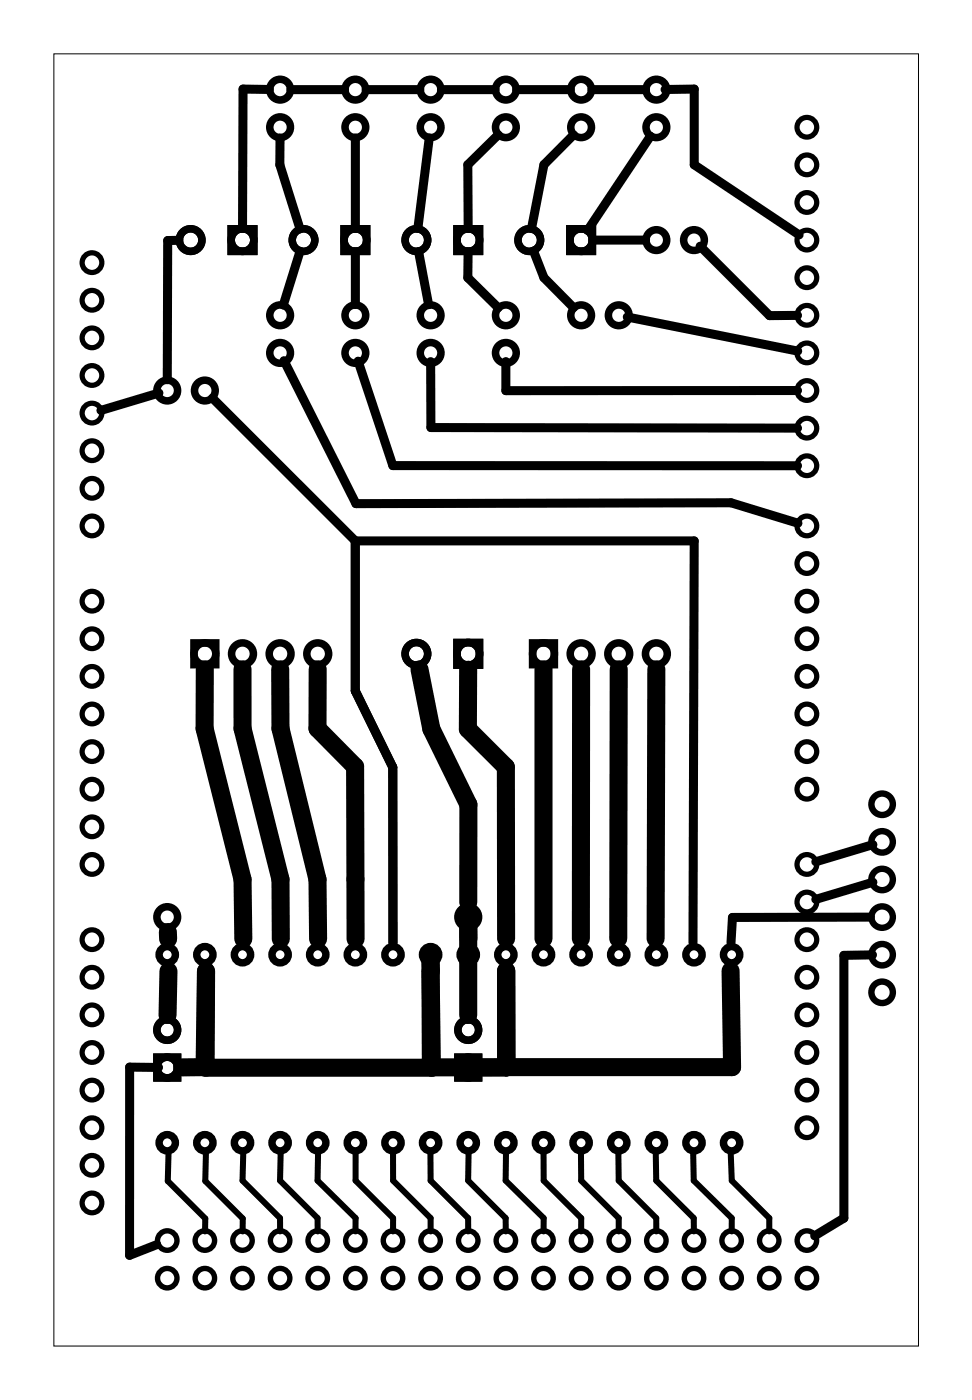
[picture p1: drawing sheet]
<svg xmlns="http://www.w3.org/2000/svg" width="66mm" height="95mm" viewBox="0 0 66 95" stroke-linecap="round" stroke-linejoin="round" font-family="sans-serif">
<g fill="none" stroke="#000" stroke-width=".07">
<path d="M3.6 3.6h58.4v87.3h-58.4z"/>
<circle cx="11.4" cy="77.2" r=".56"/>
<circle cx="11.4" cy="64.5" r=".56"/>
<circle cx="13.9" cy="77.2" r=".56"/>
<circle cx="13.9" cy="64.5" r=".56"/>
<circle cx="16.4" cy="77.2" r=".56"/>
<circle cx="16.4" cy="64.5" r=".56"/>
<circle cx="19" cy="77.2" r=".56"/>
<circle cx="19" cy="64.5" r=".56"/>
<circle cx="21.5" cy="77.2" r=".56"/>
<circle cx="21.5" cy="64.5" r=".56"/>
<circle cx="24" cy="64.5" r=".56"/>
<circle cx="24" cy="77.2" r=".56"/>
<circle cx="26.5" cy="77.2" r=".56"/>
<circle cx="26.5" cy="64.5" r=".56"/>
<circle cx="29.1" cy="77.2" r=".56"/>
<circle cx="29.1" cy="64.5" r=".56"/>
<circle cx="31.6" cy="77.1" r=".56"/>
<circle cx="31.6" cy="64.5" r=".56"/>
<circle cx="34.2" cy="64.5" r=".56"/>
<circle cx="34.2" cy="77.1" r=".56"/>
<circle cx="36.7" cy="64.5" r=".56"/>
<circle cx="36.7" cy="77.1" r=".56"/>
<circle cx="39.2" cy="64.5" r=".56"/>
<circle cx="39.2" cy="77.1" r=".56"/>
<circle cx="41.7" cy="64.5" r=".56"/>
<circle cx="41.7" cy="77.1" r=".56"/>
<circle cx="44.3" cy="64.5" r=".56"/>
<circle cx="44.3" cy="77.1" r=".56"/>
<circle cx="46.8" cy="64.5" r=".56"/>
<circle cx="46.8" cy="77.1" r=".56"/>
<circle cx="49.3" cy="64.5" r=".56"/>
<circle cx="49.3" cy="77.1" r=".56"/>
</g>
<g fill="none" stroke="#000" stroke-width=".51">
<path d="M15.6 15.5h1.5v1.5h-1.5zM23.2 15.5h1.6v1.5h-1.6zM30.8 15.5h1.6v1.5h-1.6zM38.5 15.5h1.5v1.5h-1.5zM13.1 43.4h1.5v1.5h-1.5zM30.8 43.4h1.6v1.5h-1.6zM36 43.4h1.4v1.5h-1.4zM10.6 71.4h1.4v1.4h-1.4zM30.9 71.4h1.4v1.4h-1.4z"/>
<circle cx="12.9" cy="16.2" r=".76"/>
<circle cx="16.4" cy="16.2" r=".76"/>
<circle cx="18.9" cy="6.1" r=".7"/>
<circle cx="18.9" cy="8.6" r=".7"/>
<circle cx="20.5" cy="16.2" r=".76"/>
<circle cx="24" cy="6.1" r=".7"/>
<circle cx="24" cy="8.6" r=".7"/>
<circle cx="24" cy="16.2" r=".76"/>
<circle cx="28.1" cy="16.2" r=".76"/>
<circle cx="29.1" cy="6.1" r=".7"/>
<circle cx="29.1" cy="8.6" r=".7"/>
<circle cx="31.6" cy="16.2" r=".76"/>
<circle cx="34.1" cy="6.1" r=".7"/>
<circle cx="34.1" cy="8.6" r=".7"/>
<circle cx="35.7" cy="16.2" r=".76"/>
<circle cx="39.2" cy="16.2" r=".76"/>
<circle cx="39.2" cy="6.1" r=".7"/>
<circle cx="39.2" cy="8.6" r=".7"/>
<circle cx="44.3" cy="6.1" r=".7"/>
<circle cx="44.3" cy="8.6" r=".7"/>
<circle cx="44.3" cy="16.2" r=".7"/>
<circle cx="46.8" cy="16.2" r=".7"/>
<circle cx="11.3" cy="26.4" r=".7"/>
<circle cx="13.8" cy="26.4" r=".7"/>
<circle cx="18.9" cy="21.3" r=".7"/>
<circle cx="18.9" cy="23.8" r=".7"/>
<circle cx="24" cy="21.3" r=".7"/>
<circle cx="24" cy="23.8" r=".7"/>
<circle cx="29.1" cy="21.3" r=".7"/>
<circle cx="29.1" cy="23.8" r=".7"/>
<circle cx="34.1" cy="21.3" r=".7"/>
<circle cx="34.1" cy="23.8" r=".7"/>
<circle cx="39.2" cy="21.3" r=".7"/>
<circle cx="41.8" cy="21.3" r=".7"/>
<circle cx="13.8" cy="44.2" r=".74"/>
<circle cx="16.4" cy="44.2" r=".74"/>
<circle cx="18.9" cy="44.2" r=".74"/>
<circle cx="21.4" cy="44.2" r=".74"/>
<circle cx="28.1" cy="44.2" r=".76"/>
<circle cx="31.6" cy="44.2" r=".76"/>
<circle cx="36.7" cy="44.2" r=".74"/>
<circle cx="39.2" cy="44.2" r=".74"/>
<circle cx="41.8" cy="44.2" r=".74"/>
<circle cx="44.3" cy="44.2" r=".74"/>
<circle cx="11.3" cy="72.1" r=".7"/>
<circle cx="11.3" cy="69.6" r=".7"/>
<circle cx="11.3" cy="61.9" r=".7"/>
<circle cx="31.6" cy="72.1" r=".7"/>
<circle cx="31.6" cy="69.6" r=".7"/>
<circle cx="31.6" cy="61.9" r=".7"/>
</g>
<g fill="none" stroke="#000" stroke-width=".5">
<circle cx="11.3" cy="77.2" r=".55"/>
<circle cx="11.3" cy="64.5" r=".55"/>
<circle cx="13.8" cy="77.2" r=".55"/>
<circle cx="13.8" cy="64.5" r=".55"/>
<circle cx="16.4" cy="77.2" r=".55"/>
<circle cx="16.4" cy="64.5" r=".55"/>
<circle cx="18.9" cy="77.2" r=".55"/>
<circle cx="18.9" cy="64.5" r=".55"/>
<circle cx="21.4" cy="77.2" r=".55"/>
<circle cx="21.4" cy="64.5" r=".55"/>
<circle cx="24" cy="77.2" r=".55"/>
<circle cx="24" cy="64.5" r=".55"/>
<circle cx="26.5" cy="77.2" r=".55"/>
<circle cx="26.5" cy="64.5" r=".55"/>
<circle cx="29.1" cy="77.2" r=".55"/>
<circle cx="29.1" cy="64.5" r=".55"/>
<circle cx="31.6" cy="77.2" r=".55"/>
<circle cx="31.6" cy="64.5" r=".55"/>
<circle cx="34.1" cy="77.2" r=".55"/>
<circle cx="34.1" cy="64.5" r=".55"/>
<circle cx="36.7" cy="77.2" r=".55"/>
<circle cx="36.7" cy="64.5" r=".55"/>
<circle cx="39.2" cy="77.2" r=".55"/>
<circle cx="39.2" cy="64.5" r=".55"/>
<circle cx="41.8" cy="77.2" r=".55"/>
<circle cx="41.8" cy="64.5" r=".55"/>
<circle cx="44.3" cy="77.2" r=".55"/>
<circle cx="44.3" cy="64.5" r=".55"/>
<circle cx="46.8" cy="77.2" r=".55"/>
<circle cx="46.8" cy="64.5" r=".55"/>
<circle cx="49.4" cy="77.2" r=".55"/>
<circle cx="49.4" cy="64.5" r=".55"/>
</g>
<g fill="none" stroke="#000" stroke-width=".43">
<circle cx="59.5" cy="59.4" r=".72"/>
<circle cx="59.5" cy="54.3" r=".72"/>
<circle cx="59.5" cy="56.9" r=".72"/>
<circle cx="59.5" cy="61.9" r=".72"/>
<circle cx="59.5" cy="67" r=".72"/>
<circle cx="59.5" cy="64.5" r=".72"/>
</g>
<g fill="none" stroke="#000" stroke-width=".35">
<circle cx="6.2" cy="17.7" r=".66"/>
<circle cx="54.5" cy="11.1" r=".66"/>
<circle cx="54.5" cy="8.6" r=".66"/>
<circle cx="54.5" cy="16.2" r=".66"/>
<circle cx="54.5" cy="18.8" r=".66"/>
<circle cx="54.5" cy="13.7" r=".66"/>
<circle cx="6.2" cy="35.5" r=".66"/>
<circle cx="6.2" cy="33" r=".66"/>
<circle cx="6.2" cy="27.9" r=".66"/>
<circle cx="6.2" cy="30.4" r=".66"/>
<circle cx="6.2" cy="25.4" r=".66"/>
<circle cx="6.2" cy="20.3" r=".66"/>
<circle cx="6.2" cy="22.8" r=".66"/>
<circle cx="54.5" cy="38.1" r=".66"/>
<circle cx="54.5" cy="35.5" r=".66"/>
<circle cx="54.5" cy="23.8" r=".66"/>
<circle cx="54.5" cy="31.5" r=".66"/>
<circle cx="54.5" cy="28.9" r=".66"/>
<circle cx="54.5" cy="26.4" r=".66"/>
<circle cx="54.5" cy="21.3" r=".66"/>
<circle cx="6.2" cy="40.6" r=".66"/>
<circle cx="6.2" cy="43.1" r=".66"/>
<circle cx="6.2" cy="48.2" r=".66"/>
<circle cx="6.2" cy="53.3" r=".66"/>
<circle cx="6.2" cy="55.8" r=".66"/>
<circle cx="6.2" cy="45.7" r=".66"/>
<circle cx="6.2" cy="58.4" r=".66"/>
<circle cx="6.2" cy="50.8" r=".66"/>
<circle cx="54.5" cy="45.7" r=".66"/>
<circle cx="54.5" cy="40.6" r=".66"/>
<circle cx="54.5" cy="58.4" r=".66"/>
<circle cx="54.5" cy="53.3" r=".66"/>
<circle cx="54.5" cy="48.2" r=".66"/>
<circle cx="54.5" cy="43.1" r=".66"/>
<circle cx="54.5" cy="50.8" r=".66"/>
<circle cx="6.2" cy="76.2" r=".66"/>
<circle cx="6.2" cy="73.6" r=".66"/>
<circle cx="6.2" cy="66" r=".66"/>
<circle cx="6.2" cy="68.5" r=".66"/>
<circle cx="6.2" cy="78.7" r=".66"/>
<circle cx="6.2" cy="71.1" r=".66"/>
<circle cx="6.2" cy="63.5" r=".66"/>
<circle cx="54.5" cy="68.5" r=".66"/>
<circle cx="54.5" cy="66" r=".66"/>
<circle cx="54.5" cy="60.9" r=".66"/>
<circle cx="54.5" cy="73.6" r=".66"/>
<circle cx="54.5" cy="71.1" r=".66"/>
<circle cx="54.5" cy="63.5" r=".66"/>
<circle cx="54.5" cy="76.2" r=".66"/>
<circle cx="6.2" cy="81.2" r=".66"/>
</g>
<g fill="none" stroke="#000" stroke-width=".36">
<circle cx="11.3" cy="83.8" r=".66"/>
<circle cx="11.3" cy="86.3" r=".66"/>
<circle cx="13.8" cy="83.8" r=".66"/>
<circle cx="13.8" cy="86.3" r=".66"/>
<circle cx="16.4" cy="86.3" r=".66"/>
<circle cx="16.4" cy="83.8" r=".66"/>
<circle cx="18.9" cy="86.3" r=".66"/>
<circle cx="18.9" cy="83.8" r=".66"/>
<circle cx="21.4" cy="83.8" r=".66"/>
<circle cx="21.4" cy="86.3" r=".66"/>
<circle cx="24" cy="83.8" r=".66"/>
<circle cx="24" cy="86.3" r=".66"/>
<circle cx="26.5" cy="83.8" r=".66"/>
<circle cx="26.5" cy="86.3" r=".66"/>
<circle cx="29.1" cy="83.8" r=".66"/>
<circle cx="29.1" cy="86.3" r=".66"/>
<circle cx="31.6" cy="83.8" r=".66"/>
<circle cx="31.6" cy="86.3" r=".66"/>
<circle cx="34.1" cy="83.8" r=".66"/>
<circle cx="34.1" cy="86.3" r=".66"/>
<circle cx="36.7" cy="83.8" r=".66"/>
<circle cx="36.7" cy="86.3" r=".66"/>
<circle cx="39.2" cy="83.8" r=".66"/>
<circle cx="39.2" cy="86.3" r=".66"/>
<circle cx="41.8" cy="83.8" r=".66"/>
<circle cx="41.8" cy="86.3" r=".66"/>
<circle cx="44.3" cy="83.8" r=".66"/>
<circle cx="44.3" cy="86.3" r=".66"/>
<circle cx="46.8" cy="86.3" r=".66"/>
<circle cx="46.8" cy="83.8" r=".66"/>
<circle cx="49.4" cy="83.8" r=".66"/>
<circle cx="49.4" cy="86.3" r=".66"/>
<circle cx="51.9" cy="83.8" r=".66"/>
<circle cx="51.9" cy="86.3" r=".66"/>
<circle cx="54.5" cy="83.8" r=".66"/>
<circle cx="54.5" cy="86.3" r=".66"/>
</g>
<g fill="none" stroke="#000" stroke-width=".61">
<path d="M12.1 16.2h-.8v9.4M18.2 6h-1.8v9.4M18.9 9.3v1.8l1.4 4.4M19.6 6.1h3.7M20.3 17l-1.2 3.6M24 9.3v6.1M24 17v3.6M24.7 6.1h3.6M28.3 17l.6 3.6M29 9.3l-.8 6.1M29.8 6.1h3.6M31.6 17v1.8l2 2"/>
<path d="M33.6 9.1l-2 2v4.3M34.9 6.1h3.6M36 16.9l.7 1.9 2 2M38.7 9.1l-2 2-.8 4.3M40 6.1h3.6M40 16.2h3.6M43.9 9.2l-4.2 6.4M44.9 6h2v5.1l7 4.8M47.3 16.6l4.6 4.7h1.9M10.7 26.5l-3.9 1.2M14.3 26.9l9.7 9.6M19.2 24.4l4.8 9.6h25.3l4.6 1.3"/>
<path d="M24 36.5h22.9l-.1 27.2M24 36.5v10.2l2.5 5.1v11.9M24.2 24.4l2.3 7 27.3 .1M29.1 24.4v4.5h24.7M34.1 24.4v2h19.7M42.3 21.4l11.6 2.3M58.9 59.6l-3.8 1.1M58.9 57l-3.8 1.2M10.7 72.1h-1.9l-.1 12.7 1.9-.7M31.6 62.7v1M58.8 61.9l-9.4 .1-.1 1.7M58.9 64.5h-1.9v17.8l-2 1.2"/>
</g>
<g fill="none" stroke="#000" stroke-width=".41">
<path d="M11.4 77.8l-.1 2 2.6 2.5-.1 .9M13.9 77.8v2l2.5 2.5v.9M16.4 77.8v1.9l2.5 2.6v.9M18.9 77.8v1.9l2.5 2.6v.9M21.5 77.8l-.1 1.9 2.6 2.6v.9M24 77.8v1.9l2.5 2.6v.9M26.5 77.8v1.9l2.6 2.6v.9M29.1 77.8v1.9l2.5 2.6v.9M31.6 77.8v1.9l2.5 2.6v.9M34.2 77.8l-.1 1.9 2.6 2.6v.9M36.7 77.8v1.9l2.5 2.6v.9M39.2 77.8v1.9l2.6 2.6v.9"/>
<path d="M41.7 77.8l.1 1.9 2.5 2.6v.9M44.3 77.8v1.9l2.5 2.6v.9M46.8 77.8v1.9l2.6 2.6v.9M49.3 77.8l.1 1.9 2.5 2.6v.9"/>
</g>
<g fill="none" stroke="#000" stroke-width="1.2">
<path d="M13.8 45.2v4l2.6 10.2v4M16.4 45.2v4l2.5 10.2 .1 4M18.9 45.2v4l2.5 10.2 .1 4M21.4 45.2v4l2.6 2.6v11.6M28.3 45.2l.8 4 2.5 5.1v6.6M31.6 45.2v4l2.5 2.6 .1 11.6M36.7 45.2v18.2M39.2 45.2v18.2M41.8 45.2l-.1 18.2M44.3 45.2v18.2M11.3 62.9l.1 .5M11.4 65.6l-.1 2.9"/>
<path d="M13.9 65.6l-.1 6.5h-1.5M29.1 65.6v6.5h5.1M29.1 65.6v-1l.1 7.5h-15.3v-6.5M31.6 63.4v-1.5v6.6M34.2 65.6v6.5M34.2 72.1h-1.6M49.3 65.6l.1 6.5h-15.2"/>
</g>
</svg>
